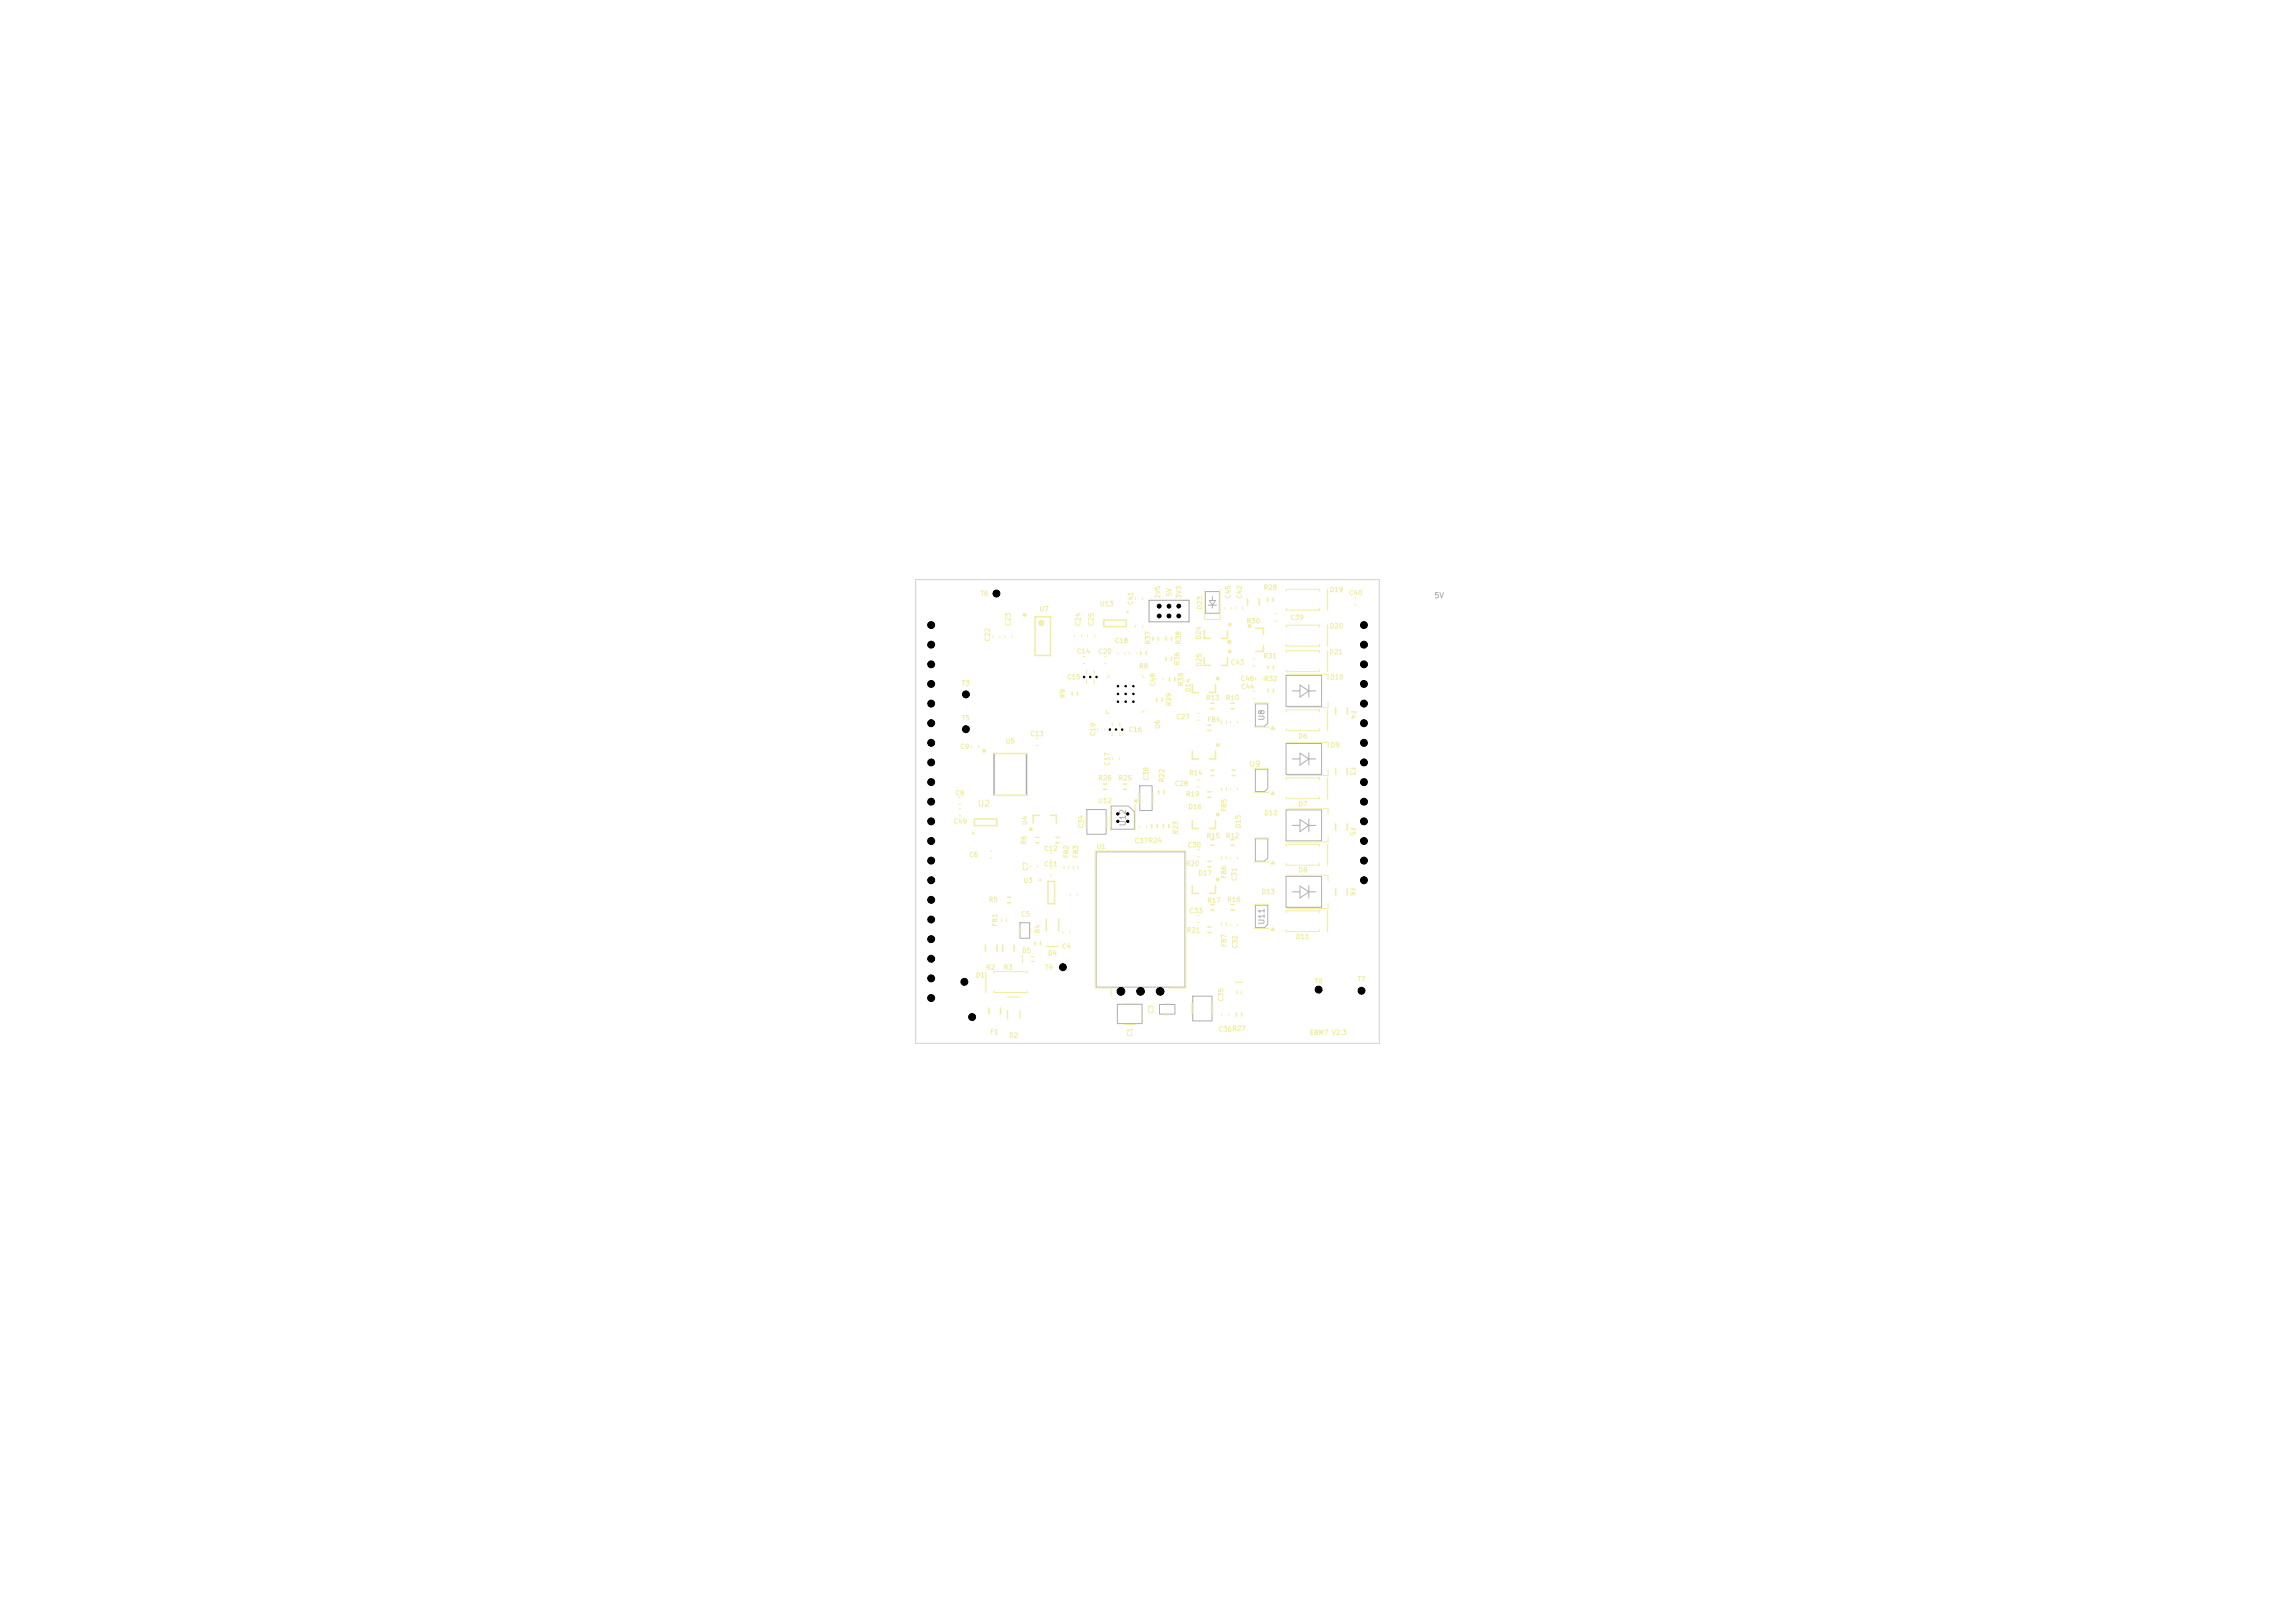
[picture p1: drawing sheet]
<svg xmlns="http://www.w3.org/2000/svg" width="297mm" height="210mm" viewBox="0 0 297 210" stroke-linecap="round" stroke-linejoin="round" font-family="sans-serif">
<defs><g id="words">
<text font-size=".8" fill="#f2eda1" x="126.5" y="104.6">U2</text>
<text font-size=".8" fill="#afafaf" x="145.9" y="107" transform="rotate(-90 145.9 107)">U12</text>
<g font-size=".7" fill="#afafaf">
<text x="185.5" y="77.6">5V</text>
<text x="163.8" y="93.3" transform="rotate(-90 163.8 93.3)">U8</text>
<text x="163.8" y="119.7" transform="rotate(-90 163.8 119.7)">U11</text>
</g>
<text font-size=".7" fill="#f2eda1" x="161.6" y="99.4">U9</text>
<g font-size=".6" fill="#f2eda1">
<text x="126.8" y="77.3">T6</text>
<text x="150.3" y="77.5" transform="rotate(-90 150.3 77.5)">2V5</text>
<text x="151.8" y="77.2" transform="rotate(-90 151.8 77.2)">5V</text>
<text x="153" y="77.5" transform="rotate(-90 153 77.5)">3V3</text>
<text x="159.4" y="77.5" transform="rotate(-90 159.4 77.5)">C45</text>
<text x="160.9" y="77.5" transform="rotate(-90 160.9 77.5)">C42</text>
<text x="163.5" y="76.5">R28</text>
<text x="172" y="76.8">D19</text>
<text x="174.5" y="77.2">C40</text>
<text x="128.3" y="83.1" transform="rotate(-90 128.3 83.1)">C22</text>
<text x="130.9" y="81.1" transform="rotate(-90 130.9 81.1)">C23</text>
<text x="134.4" y="79.3">U7</text>
<text x="140" y="81.1" transform="rotate(-90 140 81.1)">C24</text>
<text x="141.7" y="81.1" transform="rotate(-90 141.7 81.1)">C25</text>
<text x="142.3" y="78.6">U13</text>
<text x="144.2" y="83.4">C18</text>
<text x="146.8" y="78.4" transform="rotate(-90 146.8 78.4)">C41</text>
<text x="149" y="83.5" transform="rotate(-90 149 83.5)">R37</text>
<text x="153" y="83.5" transform="rotate(-90 153 83.5)">R38</text>
<text x="155.6" y="82.8" transform="rotate(-90 155.6 82.8)">D24</text>
<text x="155.7" y="78.9" transform="rotate(-90 155.7 78.9)">D23</text>
<text x="161.3" y="80.8">R30</text>
<text x="166.9" y="80.4">C39</text>
<text x="172" y="81.5">D20</text>
<text x="124.4" y="88.9">T3</text>
<text x="138" y="88.1">C15</text>
<text x="139.3" y="84.7">C14</text>
<text x="142.1" y="84.8">C20</text>
<text x="147.4" y="86.7">R8</text>
<text x="149.6" y="88.9" transform="rotate(-90 149.6 88.9)">C48</text>
<text x="152.8" y="86.2" transform="rotate(-90 152.8 86.2)">R36</text>
<text x="153.3" y="88.9" transform="rotate(-90 153.3 88.9)">R39</text>
<text x="154.2" y="89.6" transform="rotate(-90 154.2 89.6)">D14</text>
<text x="155.6" y="86.3" transform="rotate(-90 155.6 86.3)">D25</text>
<text x="159.2" y="86.2">C43</text>
<text x="160.5" y="88.3">C46</text>
<text x="160.5" y="89.3">C44</text>
<text x="163.4" y="85.3">R31</text>
<text x="163.5" y="88.3">R32</text>
<text x="172" y="84.8">D21</text>
<text x="172.1" y="88.1">D10</text>
<text x="124.4" y="93.4">T5</text>
<text x="133.3" y="95.4">C13</text>
<text x="138" y="90.4" transform="rotate(-90 138 90.4)">R9</text>
<text x="141.9" y="95.3" transform="rotate(-90 141.9 95.3)">C19</text>
<text x="146" y="94.9">C16</text>
<text x="150.3" y="94.4" transform="rotate(-90 150.3 94.4)">U6</text>
<text x="151.7" y="91.5" transform="rotate(-90 151.7 91.5)">R29</text>
<text x="152.2" y="93.2">C27</text>
<text x="156" y="90.7">R13</text>
<text x="156.2" y="93.6">FB4</text>
<text x="158.6" y="90.7">R10</text>
<text x="168" y="95.7">D6</text>
<text x="174.6" y="91.9" transform="rotate(90 174.6 91.9)">F4</text>
<text x="124.2" y="97.1">C9</text>
<text x="130.1" y="96.4">U5</text>
<text x="142.1" y="101.1">R26</text>
<text x="143.7" y="99.1" transform="rotate(-90 143.7 99.1)">C17</text>
<text x="144.7" y="101.1">R25</text>
<text x="148.8" y="101.1" transform="rotate(-90 148.8 101.1)">C38</text>
<text x="150.8" y="101.3" transform="rotate(-90 150.8 101.3)">R22</text>
<text x="152" y="101.9">C28</text>
<text x="153.8" y="100.5">R14</text>
<text x="172.2" y="96.9">D9</text>
<text x="174.6" y="99.2" transform="rotate(90 174.6 99.2)">F3</text>
<text x="123.3" y="106.7">C49</text>
<text x="123.6" y="103.1">C8</text>
<text x="133.1" y="106.8" transform="rotate(-90 133.1 106.8)">U4</text>
<text x="140.4" y="107.3" transform="rotate(-90 140.4 107.3)">C34</text>
<text x="142.1" y="104.1">U12</text>
<text x="153.4" y="103.2">R19</text>
<text x="153.7" y="104.9">D16</text>
<text x="158.9" y="105.1" transform="rotate(-90 158.9 105.1)">FB5</text>
<text x="160.7" y="107.2" transform="rotate(-90 160.7 107.2)">D15</text>
<text x="163.5" y="105.6">D12</text>
<text x="168" y="104.5">D7</text>
<text x="174.6" y="107" transform="rotate(90 174.6 107)">F5</text>
<text x="125.4" y="111">C6</text>
<text x="133" y="109.3" transform="rotate(-90 133 109.3)">R6</text>
<text x="133.2" y="112.7" transform="rotate(-90 133.2 112.7)">C7</text>
<text x="135.1" y="112.3">C11</text>
<text x="135.1" y="110.3">C12</text>
<text x="138.4" y="111.1" transform="rotate(-90 138.4 111.1)">FB2</text>
<text x="139.7" y="111.1" transform="rotate(-90 139.7 111.1)">FB3</text>
<text x="141.9" y="110">U1</text>
<text x="146.8" y="109.3">C37R24</text>
<text x="152.6" y="108" transform="rotate(-90 152.6 108)">R23</text>
<text x="153.4" y="112.2">R20</text>
<text x="153.6" y="109.8">C30</text>
<text x="155" y="113.4">D17</text>
<text x="156.1" y="108.6">R15</text>
<text x="158.6" y="108.6">R12</text>
<text x="158.8" y="113.8" transform="rotate(-90 158.8 113.8)">FB6</text>
<text x="168" y="113">D8</text>
<text x="127.9" y="116.9">R5</text>
<text x="129.2" y="120" transform="rotate(-90 129.2 120)">FB1</text>
<text x="132.1" y="118.7">C5</text>
<text x="132.4" y="114.4">U3</text>
<text x="153.8" y="118.3">C33</text>
<text x="156.2" y="117">R17</text>
<text x="158.8" y="116.9">R16</text>
<text x="160.2" y="114.1" transform="rotate(-90 160.2 114.1)">C31</text>
<text x="163.2" y="115.8">D13</text>
<text x="174.6" y="114.8" transform="rotate(90 174.6 114.8)">F6</text>
<text x="127.6" y="125.6">R2</text>
<text x="129.8" y="125.6">R3</text>
<text x="132.2" y="123.5">D5</text>
<text x="134.7" y="120.8" transform="rotate(-90 134.7 120.8)">R4</text>
<text x="135.2" y="125.6">T4</text>
<text x="135.6" y="123.8">D4</text>
<text x="137.4" y="122.9">C4</text>
<text x="153.5" y="120.8">R21</text>
<text x="158.9" y="122.6" transform="rotate(-90 158.9 122.6)">FB7</text>
<text x="160.3" y="122.8" transform="rotate(-90 160.3 122.8)">C32</text>
<text x="167.6" y="121.7">D11</text>
<text x="126.2" y="126.6">D1</text>
<text x="149.4" y="131.2" transform="rotate(-90 149.4 131.2)">C3</text>
<text x="158.5" y="129.6" transform="rotate(-90 158.5 129.6)">C35</text>
<text x="170.1" y="127.4">T8</text>
<text x="175.6" y="127.2">T7</text>
<text x="128.1" y="134">F1</text>
<text x="130.5" y="134.4">D2</text>
<text x="146.7" y="134.2" transform="rotate(-90 146.7 134.2)">C1</text>
<text x="157.6" y="133.6">C36R27</text>
<text x="169.4" y="134.1">EBM7 V2.3</text>
</g>
</g></defs>
<g fill="none" stroke="#afafaf" stroke-width=".13">
<path d="M156 76.6h1.8v2.8h-1.8zM156.3 78.3h1.1M156.5 77.7h.8l-.4 .6zM156.9 77.2v.5M156.9 78.3v.4M162.5 91.1h1.6v2.5l-.4 .4h-1.2zM162.5 99.5h1.6v2.5l-.4 .4h-1.2zM166.4 87.4h4.6v4h-4.6zM166.4 96.2h4.6v4h-4.6zM167.2 98.2h1M167.2 89.4h1M168.2 88.6l1.2 .8-1.2 .8z"/>
<path d="M168.2 97.4l1.2 .8-1.2 .8zM169.4 88.6v1.6M169.4 97.4v1.6M169.4 98.2h.9M169.4 89.4h.9M132 119.4h1.2v2h-1.2zM140.6 104.8h2.6v3.2h-2.6zM141.8 110.2h11.5v17.5h-11.5zM143.8 104.3h2.2l.8 .8v2.2h-3zM147.5 101.7h1.6v3.2h-1.6zM162.5 108.5h1.6v2.5l-.4 .4h-1.2zM162.5 117.1h1.6v2.5l-.4 .4h-1.2z"/>
<path d="M166.4 104.8h4.6v4h-4.6zM166.4 113.4h4.6v4h-4.6zM167.2 106.8h1M167.2 115.4h1M168.2 106l1.2 .8-1.2 .8zM168.2 114.6l1.2 .8-1.2 .8zM169.4 106.8h.9M169.4 106v1.6M169.4 114.6v1.6M169.4 115.4h.9M144.6 129.9h3.2v2.6h-3.2zM150 130h2v1.2h-2z"/>
<path d="M154.3 128.9h2.6v3.2h-2.6z"/>
</g>
<path d="M128.6 97.5v5.4M132.8 97.5v5.4" fill="none" stroke="#afafaf" stroke-width=".2"/>
<path d="M148.7 77.7h5.2v2.8h-5.2z" fill="none" stroke="#afafaf" stroke-width=".15"/>
<circle cx="159.1" cy="83.1" r=".21" fill="#f2eda1" stroke="#f2eda1" stroke-width=".13"/>
<path d="M159.9 78.6v.2M160.8 78.6v.2M165 79.5h.2M165 80.4h.2M143.8 104.2h-.1v3.2h.1M146.8 104.2h.1v3.2h-.1M146.8 103.6l.3-.2v.5z" fill="none" stroke="#f2eda1" stroke-width=".13"/>
<path d="M130.4 116.1h.4M130.4 116.8h.4" fill="none" stroke="#f2eda1" stroke-width=".2"/>
<path d="M146.8 103.6l.3-.2v.5z" fill="#f2eda1"/>
<g fill="none" stroke="#f2eda1" stroke-width=".13">
<path d="M147 77.4v.2M147.8 77.4v.2M158.5 78.6v.2M159.4 78.6v.2M166.4 76.5v-.2h4.3v.2M166.4 78.7v.3h4.3v-.3M175.3 77.4h.2M175.3 78.3h.2M125.7 96.5v.2M126.6 96.5v.2M130.1 82.3v.2M130.9 82.3v.2"/>
<path d="M134.1 95.6h.2M134.1 96.5h.2M139 82.2v.2M139.9 82.2v.2M140.2 85h.2M140.2 85.9h.2M140.6 88v.4M140.6 86.8v.5M140.7 82.2v.2M141.6 86.8v.5M141.6 88v.4M141.6 82.2v.2"/>
<path d="M143 85h.2M143 85.9h.2M143.2 91.9v.4h.4M143.6 87.4l-.3 .3M144 98.1v.2M144.9 98.1v.2M146.2 84.4v.2M147 81v.2M147 84.4v.2M147.8 87.4l.3 .3M147.8 81v.2M148.1 91.9l-.3 .3"/>
<path d="M158.1 93.3v.4M158.7 93.3v.4M162.2 89.5h.2M162.2 90.4h.2M162.4 91h1.8M162.4 94v.1h1.8v-.1M162.5 87.7v.2M163.4 87.7v.2M164.7 94l.3 .3h-.5zM166.4 84.5v-.3h4.3v.3M166.4 86.7v.2h4.3v-.2M166.4 92.1v-.2h4.3v.2"/>
<path d="M166.4 94.3v.3h4.3v-.3M124.1 104.7h.2M124.1 105.6h.2M135.9 112.4h.2M135.9 113.3h.2M138.5 115.7v.2M139.4 115.7v.2M140.5 105.6v1.5M143.3 105.6v1.5M147.4 102.6v1.4M149.2 102.6v1.4M155 101h.2"/>
<path d="M155 101.9h.2M158.1 101.9v.4M158.1 110.8v.4M158.7 101.9v.4M158.7 110.8v.4M159.3 111v.2M160.1 111v.2M166.4 100.9v-.2h4.3v.2M166.4 103.1v.3h4.3v-.3M166.6 104.7h5.3v.7M171.9 108.3v.7h-5.3M128.6 126v-.3h4.3v.3"/>
<path d="M128.6 128.2v.2h4.3v-.2M132.3 123.6v1M137.5 120.6v.2M138.5 120.6v.2M145.5 129.8h1.4M145.5 132.6h1.4M150.8 129.9h.5M150.8 131.3h.5M151.4 127.8h2.1v-17.7h-11.8v17.7h2.1v1.1M154.2 129.8v1.4M157 129.8v1.4M158.1 131.2v.2"/>
<path d="M159 131.2v.2M159.8 127.1h1.1"/>
<circle cx="145.9" cy="79.2" r=".1"/>
<circle cx="134.6" cy="113.9" r=".1"/>
</g>
<g fill="none" stroke="#f2eda1" stroke-width=".2">
<path d="M133.9 79.8h2v5h-2zM161.4 77.5v.8M162.9 77.5v.8M164 77.4v.4M164.7 77.4v.4M128.6 97.5h4.2M138.7 89.5v.4M139.4 89.5v.4M142.8 80.2h2.9v.9h-2.9zM147.6 84.3v.4M148.3 84.3v.4M149.2 82.5v.4"/>
<path d="M149.9 82.5v.4M150.9 82.5v.4M150.9 85.1v.4M151.3 87.7v.4M151.6 82.5v.4M151.6 85.1v.4M152 87.7v.4M155.8 85.1v1h.8M156.3 93.8h.4M156.3 94.5h.4M156.7 99.7h.4M158.8 85.1v1h-.8"/>
<path d="M159.3 91h.4M159.3 91.7h.4M159.4 99.7h.4M164.1 86.2v.4M164.8 86.2v.4M172.8 91.6v.8M174.4 91.6v.8M128.6 102.9h4.2M134.5 105.5h-.8v1M135.6 114.1h.9v2.9h-.9zM135.9 105.5h.8v1M145.4 101.5h.4"/>
<path d="M145.4 102.2h.4M149 106.7v.4M149.7 106.7v.4M150.5 106.7v.4M151.2 106.7v.4M154.3 106.2v1h.8M154.3 114.6v1h.8M156.3 102.5h.4M156.3 103.2h.4M156.3 111.5h.4M156.3 112.2h.4M156.3 120h.4"/>
<path d="M156.7 100.4h.4M156.7 108.7h.4M156.7 109.4h.4M156.7 117.1h.4M156.7 117.8h.4M157.3 106.2v1h-.8M157.3 114.6v1h-.8M159.3 117.1h.4M159.3 117.8h.4M159.4 100.4h.4M172.8 115v.8M174.4 115v.8"/>
<path d="M127.5 122.3v.8M128 130.4v.8M129 122.3v.8M129.5 130.4v.8M129.7 122.3v.8M131.2 122.3v.8M133.9 121.9v.4M134.7 121.9v.4M156.3 120.7h.4"/>
</g>
<g fill="none" stroke="#f2eda1" stroke-width=".25">
<circle cx="132.6" cy="79.6" r=".12"/>
<circle cx="127.3" cy="97.1" r=".13"/>
<circle cx="159.1" cy="84.3" r=".12"/>
<circle cx="133.4" cy="107.3" r=".12"/>
<circle cx="157.6" cy="105.4" r=".12"/>
<circle cx="157.6" cy="113.8" r=".13"/>
</g>
<circle cx="134.7" cy="80.6" r=".2" fill="none" stroke="#f2eda1" stroke-width=".4"/>
<path d="M171.8 76.3v2.7M171.8 84.2v2.7M171.8 91.9v2.7M171.8 100.7v2.7M127.6 125.7v2.7M130.4 129h1.6M130.4 130.8v1.1M132 130.8v1.1M133.5 123.8h.2M133.5 124.4h.2M160.1 128.3v.3M160.6 128.3v.3" fill="none" stroke="#f2eda1" stroke-width=".15"/>
<path d="M164.7 94l.3 .3h-.5z" fill="#f2eda1"/>
<path d="M155.9 76.3v3.9h2v-3.9M144.7 84.5v.2M145.6 84.5v.2M124.1 103.2h.2M124.1 104.1h.2M162.4 108.5v-.1h1.8v.1M162.4 111.5h1.8M164.7 111.5l.3 .3h-.5z" fill="none" stroke="#f2eda1" stroke-width=".13"/>
<path d="M164.7 111.5l.3 .3h-.5z" fill="#f2eda1"/>
<g fill="none" stroke="#f2eda1" stroke-width=".2">
<path d="M149.7 90.4v.4M150.4 90.4v.4M154.3 88.6v1h.8M154.3 97.2v1h.8M155.9 81.6v1h.7M156.7 91h.4M156.7 91.7h.4M157.3 88.6v1h-.8M157.3 97.2v1h-.8M158.8 81.6v1h-.8M162.5 81.3h1v.8M163.5 83.5v.8h-1"/>
<path d="M164.1 89.2v.4M164.8 89.2v.4M172.8 99.4v.8M174.4 99.4v.8M126.1 106h2.9v.8h-2.9zM134 108.4h.4M134 109.1h.4M135.4 119v1.5M136.6 108.4h.4M136.6 109.1h.4M137 119v1.5M142.8 101.5h.4"/>
<path d="M142.8 102.2h.4M149.9 102.3v.4M150.6 102.3v.4M159.3 108.7h.4M159.3 109.4h.4M172.8 106.6v.8M174.4 106.6v.8M160 131.1v.4M160.7 131.1v.4"/>
</g>
<g fill="none" stroke="#f2eda1" stroke-width=".25">
<circle cx="157.6" cy="87.8" r=".13"/>
<circle cx="157.6" cy="96.4" r=".13"/>
<circle cx="159.2" cy="80.8" r=".12"/>
<circle cx="161.7" cy="81" r=".12"/>
</g>
<g fill="none" stroke="#f2eda1" stroke-width=".13">
<path d="M142 94.3v.2M142.9 94.3v.2M143.9 94.7l.1 .5M144 93.6l-.1 .4M144.9 93.6v.4M144.9 94.7v.5M149.6 87.8v.2M150.5 87.8v.2M155 92.3h.2M155 93.2h.2M159.3 93.4v.2M160.1 93.4v.2"/>
<path d="M162.2 85.3h.2M162.2 86.2h.2M166.4 81.2v-.3h4.3v.3M166.4 83.4v.2h4.3v-.2M166.6 87.3h5.3v.7M166.6 96.1h5.3v.7M171.9 90.9v.7h-5.3M171.9 99.7v.7h-5.3M128.2 110.1h.1M128.2 111h.1M129.6 118.9v.4M130.2 118.9v.4"/>
<path d="M133.3 112v.2M134.3 112v.2M135.9 110.4h.2M135.9 111.3h.2M137.7 112.1v.4M138.3 112.1v.4M138.9 112.1v.4M139.5 112.1v.4M147.4 106.9v.2M148.3 106.9v.2M155 118.5h.2M155 119.4h.2"/>
<path d="M155 110h.2M155 110.9h.2M158.1 119.4v.4M158.7 119.4v.4M159.3 102v.2M159.3 119.6v.2M160.1 102v.2M160.1 119.6v.2M162.4 117.1v-.1h1.8v.1M166.4 109.5v-.2h4.3v.2M166.4 111.7v.3h4.3v-.3M166.6 113.3h5.3v.7"/>
<path d="M171.9 116.9v.7h-5.3M162.4 120.1h1.8M164.7 120.1l.3 .3h-.5z"/>
<circle cx="125.9" cy="107.8" r=".1"/>
</g>
<path d="M171.8 80.9v2.7M171.8 109.3v2.7M135.4 122.5h1.6" fill="none" stroke="#f2eda1" stroke-width=".15"/>
<path d="M164.7 120.1l.3 .3h-.5z" fill="#f2eda1"/>
<path d="M128.5 82.3v.2M129.4 82.3v.2M162.4 99.5v-.1h1.8v.1M162.4 102.5h1.8M164.7 102.5l.3 .3h-.5zM166.4 118.1v-.2h4.3v.2M131.9 120.1v.6M133.4 120.1v.6M166.4 120.3v.3h4.3v-.3" fill="none" stroke="#f2eda1" stroke-width=".13"/>
<path d="M171.8 117.9v2.7" fill="none" stroke="#f2eda1" stroke-width=".15"/>
<path d="M164.7 102.5l.3 .3h-.5z" fill="#f2eda1"/>
<path d="M118.5 75h60v60h-60z" fill="none" stroke="#d0d2cd" stroke-width=".13"/>
<g fill="#000" stroke="#000" stroke-width=".13">
<circle cx="129" cy="76.8" r=".45"/>
<circle cx="150" cy="78.4" r=".25"/>
<circle cx="150" cy="79.7" r=".25"/>
<circle cx="151.3" cy="79.7" r=".25"/>
<circle cx="151.3" cy="78.4" r=".25"/>
<circle cx="152.5" cy="79.7" r=".25"/>
<circle cx="152.5" cy="78.4" r=".25"/>
<circle cx="120.5" cy="98.7" r=".45"/>
<circle cx="120.5" cy="83.4" r=".45"/>
<circle cx="120.5" cy="80.9" r=".45"/>
<circle cx="120.5" cy="86" r=".45"/>
<circle cx="120.5" cy="93.6" r=".45"/>
<circle cx="120.5" cy="91" r=".45"/>
<circle cx="120.5" cy="88.5" r=".45"/>
<circle cx="120.5" cy="96.1" r=".45"/>
<circle cx="125" cy="89.9" r=".45"/>
<circle cx="125" cy="94.3" r=".45"/>
<circle cx="140.3" cy="87.6" r=".1"/>
<circle cx="141.1" cy="87.6" r=".1"/>
<circle cx="141.9" cy="87.6" r=".1"/>
<circle cx="143.6" cy="94.4" r=".1"/>
<circle cx="144.4" cy="94.4" r=".1"/>
<circle cx="144.7" cy="88.8" r=".1"/>
<circle cx="144.7" cy="89.8" r=".1"/>
<circle cx="144.7" cy="90.8" r=".1"/>
<circle cx="145.2" cy="94.4" r=".1"/>
<circle cx="145.7" cy="89.8" r=".1"/>
<circle cx="145.7" cy="88.8" r=".1"/>
<circle cx="145.7" cy="90.8" r=".1"/>
<circle cx="146.7" cy="88.8" r=".1"/>
<circle cx="146.7" cy="89.8" r=".1"/>
<circle cx="146.7" cy="90.8" r=".1"/>
<circle cx="176.5" cy="83.4" r=".45"/>
<circle cx="176.5" cy="93.6" r=".45"/>
<circle cx="176.5" cy="98.7" r=".45"/>
<circle cx="176.5" cy="96.1" r=".45"/>
<circle cx="176.5" cy="91" r=".45"/>
<circle cx="176.5" cy="86" r=".45"/>
<circle cx="176.5" cy="88.5" r=".45"/>
<circle cx="176.5" cy="80.9" r=".45"/>
<circle cx="120.5" cy="101.2" r=".45"/>
<circle cx="120.5" cy="111.4" r=".45"/>
<circle cx="120.5" cy="113.9" r=".45"/>
<circle cx="120.5" cy="116.4" r=".45"/>
<circle cx="120.5" cy="119" r=".45"/>
<circle cx="120.5" cy="108.8" r=".45"/>
<circle cx="120.5" cy="106.3" r=".45"/>
<circle cx="120.5" cy="103.7" r=".45"/>
<circle cx="144.7" cy="106.3" r=".15"/>
<circle cx="144.7" cy="105.3" r=".15"/>
<circle cx="145.9" cy="106.3" r=".15"/>
<circle cx="145.9" cy="105.3" r=".15"/>
<circle cx="176.5" cy="101.2" r=".45"/>
<circle cx="176.5" cy="113.9" r=".45"/>
<circle cx="176.5" cy="111.4" r=".45"/>
<circle cx="176.5" cy="108.8" r=".45"/>
<circle cx="176.5" cy="103.7" r=".45"/>
<circle cx="176.5" cy="106.3" r=".45"/>
<circle cx="120.5" cy="129.1" r=".45"/>
<circle cx="120.5" cy="124.1" r=".45"/>
<circle cx="120.5" cy="121.5" r=".45"/>
<circle cx="120.5" cy="126.6" r=".45"/>
<circle cx="124.8" cy="127.1" r=".45"/>
<circle cx="125.8" cy="131.6" r=".45"/>
<circle cx="137.5" cy="125.2" r=".45"/>
<circle cx="145.1" cy="128.3" r=".5"/>
<circle cx="147.6" cy="128.3" r=".5"/>
<circle cx="150.1" cy="128.3" r=".5"/>
<circle cx="170.7" cy="128.1" r=".45"/>
<circle cx="176.2" cy="128.2" r=".45"/>
</g>
<use href="#words"/>
</svg>
